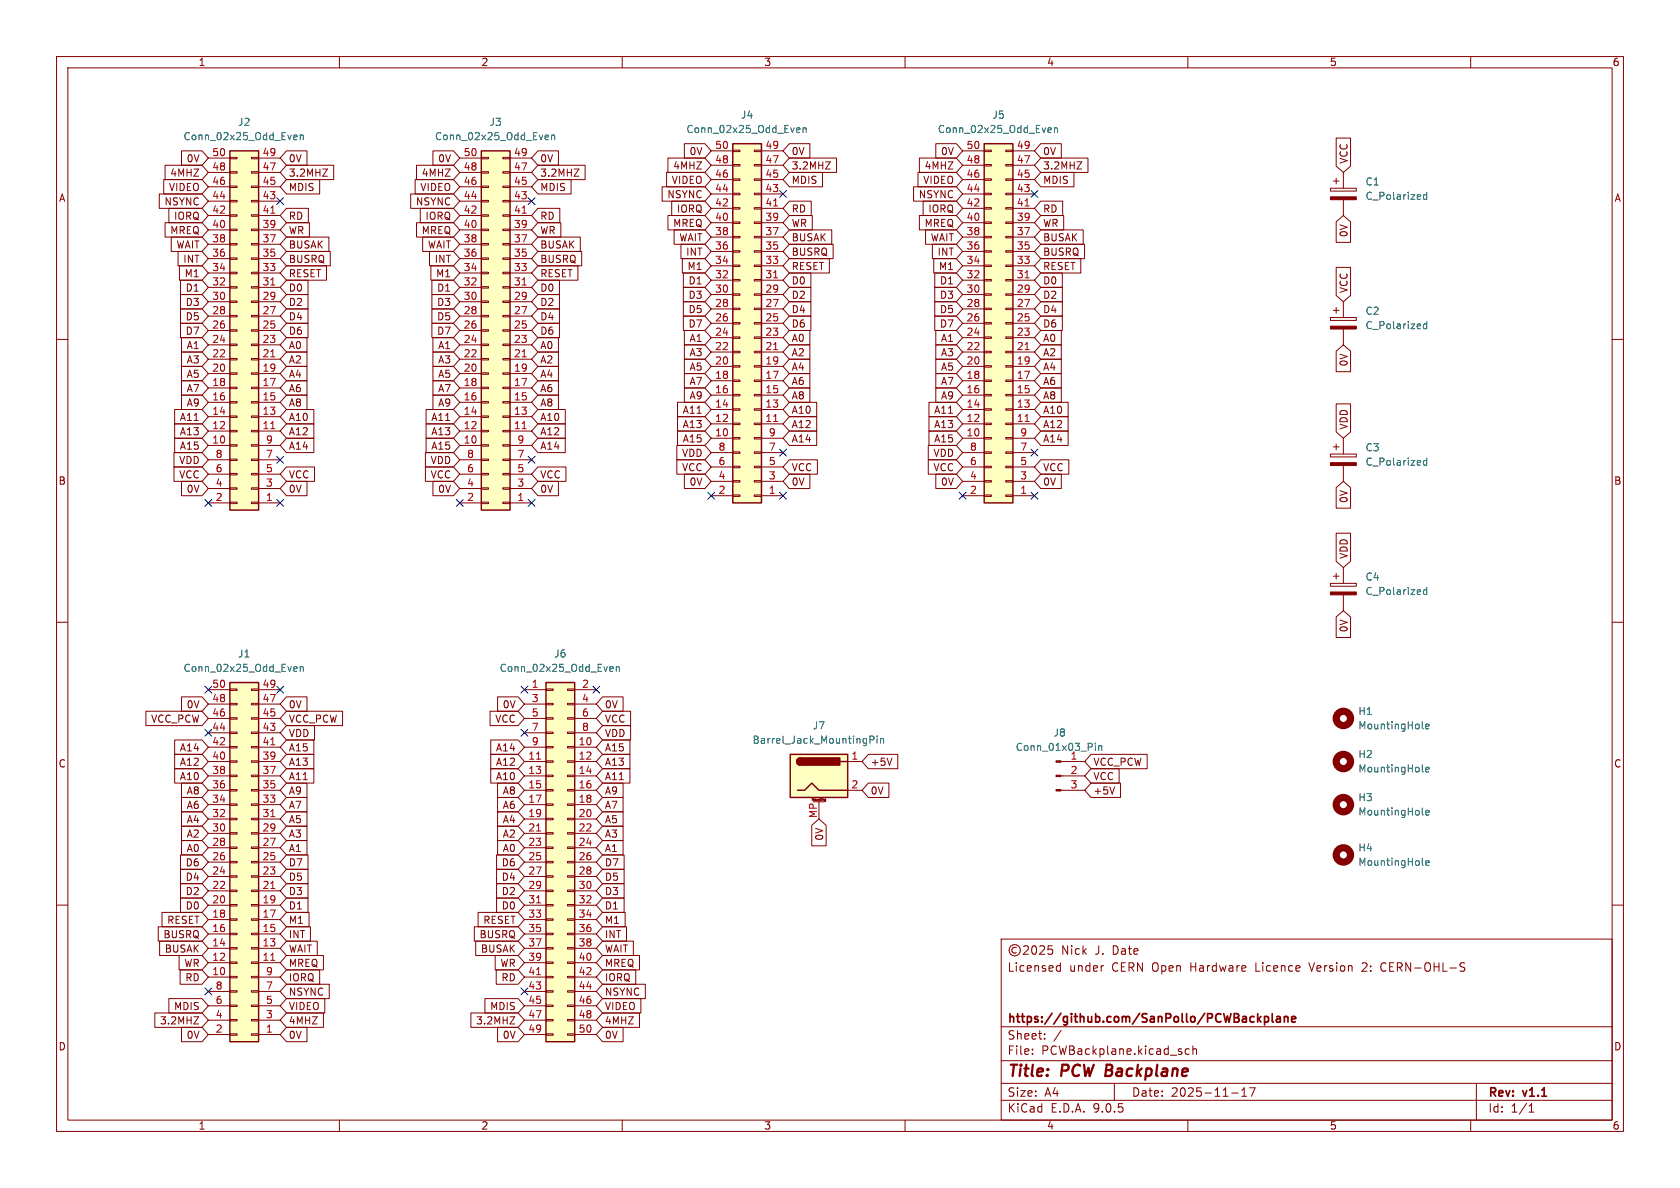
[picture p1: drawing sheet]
<svg xmlns="http://www.w3.org/2000/svg" width="297mm" height="210mm" viewBox="0 0 297 210" stroke-linecap="round" stroke-linejoin="round" font-family="sans-serif">
<defs><g id="words">
<g font-size="2.8" fill="#840000">
<text x="178" y="190.9">Title:</text>
<text x="187.7" y="190.9">PCW Backplane</text>
</g>
<g font-size="2.1" fill="#840000">
<text x="178" y="172">Licensed</text>
<text x="187.6" y="169">Nick</text>
<text x="189" y="172">under</text>
<text x="193.7" y="169">J.</text>
<text x="196.6" y="172">CERN Open</text>
<text x="196.8" y="169">Date</text>
<text x="210.7" y="172">Hardware</text>
<text x="222.4" y="172">Licence</text>
<text x="232.1" y="172">Version</text>
<text x="241.5" y="172">2:</text>
<text x="245" y="172">CERN-OHL-S</text>
<text x="178" y="184">Sheet:</text>
<text x="178" y="181.2">https://github.com/SanPollo/PCWBackplane</text>
<text x="178" y="186.7">File:</text>
<text x="184.1" y="186.7">PCWBackplane.kicad_sch</text>
<text x="178" y="196.9">KiCad</text>
<text x="178" y="194.1">Size:</text>
<text x="184.7" y="194.1">A4</text>
<text x="185.7" y="196.9">E.D.A.</text>
<text x="193.3" y="196.9">9.0.5</text>
<text x="200" y="194.1">Date:</text>
<text x="207" y="194.1">2025-11-17</text>
<text x="263" y="194.3">Rev:</text>
<text x="263" y="196.9">Id:</text>
<text x="267.1" y="196.9">1/1</text>
<text x="269.4" y="194.3">v1.1</text>
</g>
<g font-size="1.8" fill="#840000">
<text x="35" y="11.9">1</text>
<text x="85" y="11.9">2</text>
<text x="135" y="11.9">3</text>
<text x="185" y="11.9">4</text>
<text x="235" y="11.9">5</text>
<text x="285" y="11.9">6</text>
<text x="32.9" y="28.9">0V</text>
<text x="51" y="28.9">0V</text>
<text x="77.3" y="28.9">0V</text>
<text x="95.4" y="28.9">0V</text>
<text x="121.8" y="27.6">0V</text>
<text x="139.9" y="27.6">0V</text>
<text x="166.2" y="27.6">0V</text>
<text x="184.3" y="27.6">0V</text>
<text x="238.4" y="29.1" transform="rotate(-90 238.4 29.1)">VCC</text>
<text x="10.3" y="35.9">A</text>
<text x="29.8" y="34">VIDEO</text>
<text x="30" y="31.4">4MHZ</text>
<text x="51" y="34">MDIS</text>
<text x="51" y="31.4">3.2MHZ</text>
<text x="74.2" y="34">VIDEO</text>
<text x="74.4" y="31.4">4MHZ</text>
<text x="95.4" y="31.4">3.2MHZ</text>
<text x="95.4" y="34">MDIS</text>
<text x="117.9" y="35.2">NSYNC</text>
<text x="118.7" y="32.7">VIDEO</text>
<text x="118.9" y="30.2">4MHZ</text>
<text x="139.9" y="32.7">MDIS</text>
<text x="139.9" y="30.2">3.2MHZ</text>
<text x="162.3" y="35.2">NSYNC</text>
<text x="163.1" y="32.7">VIDEO</text>
<text x="163.3" y="30.2">4MHZ</text>
<text x="184.3" y="32.7">MDIS</text>
<text x="184.3" y="30.2">3.2MHZ</text>
<text x="285.3" y="35.9">A</text>
<text x="29" y="36.5">NSYNC</text>
<text x="30" y="41.6">MREQ</text>
<text x="30.7" y="39.1">IORQ</text>
<text x="51" y="41.6">WR</text>
<text x="51" y="39.1">RD</text>
<text x="73.4" y="36.5">NSYNC</text>
<text x="74.4" y="41.6">MREQ</text>
<text x="75.1" y="39.1">IORQ</text>
<text x="95.4" y="41.6">WR</text>
<text x="95.4" y="39.1">RD</text>
<text x="118.9" y="40.3">MREQ</text>
<text x="119.6" y="37.8">IORQ</text>
<text x="139.9" y="37.8">RD</text>
<text x="139.9" y="40.3">WR</text>
<text x="163.3" y="40.3">MREQ</text>
<text x="164" y="37.8">IORQ</text>
<text x="184.3" y="37.8">RD</text>
<text x="184.3" y="40.3">WR</text>
<text x="31.1" y="44.1">WAIT</text>
<text x="32.3" y="46.7">INT</text>
<text x="51" y="46.7">BUSRQ</text>
<text x="51" y="44.1">BUSAK</text>
<text x="75.5" y="44.1">WAIT</text>
<text x="76.7" y="46.7">INT</text>
<text x="95.4" y="44.1">BUSAK</text>
<text x="95.4" y="46.7">BUSRQ</text>
<text x="120" y="42.9">WAIT</text>
<text x="121.2" y="45.4">INT</text>
<text x="121.4" y="47.9">M1</text>
<text x="139.9" y="42.9">BUSAK</text>
<text x="139.9" y="47.9">RESET</text>
<text x="139.9" y="45.4">BUSRQ</text>
<text x="164.4" y="42.9">WAIT</text>
<text x="165.6" y="45.4">INT</text>
<text x="165.9" y="47.9">M1</text>
<text x="184.3" y="45.4">BUSRQ</text>
<text x="184.3" y="42.9">BUSAK</text>
<text x="184.3" y="47.9">RESET</text>
<text x="238.4" y="42" transform="rotate(-90 238.4 42)">0V</text>
<text x="32.5" y="49.2">M1</text>
<text x="32.7" y="51.8">D1</text>
<text x="51" y="49.2">RESET</text>
<text x="51" y="51.8">D0</text>
<text x="77" y="49.2">M1</text>
<text x="77.2" y="51.8">D1</text>
<text x="95.4" y="51.8">D0</text>
<text x="95.4" y="49.2">RESET</text>
<text x="121.6" y="53">D3</text>
<text x="121.6" y="50.5">D1</text>
<text x="139.9" y="50.5">D0</text>
<text x="139.9" y="53">D2</text>
<text x="166.1" y="50.5">D1</text>
<text x="166.1" y="53">D3</text>
<text x="184.3" y="50.5">D0</text>
<text x="184.3" y="53">D2</text>
<text x="238.4" y="51.9" transform="rotate(-90 238.4 51.9)">VCC</text>
<text x="32.7" y="59.4">D7</text>
<text x="32.7" y="56.8">D5</text>
<text x="32.7" y="54.3">D3</text>
<text x="51" y="59.4">D6</text>
<text x="51" y="54.3">D2</text>
<text x="51" y="56.8">D4</text>
<text x="77.2" y="54.3">D3</text>
<text x="77.2" y="56.8">D5</text>
<text x="77.2" y="59.4">D7</text>
<text x="95.4" y="59.4">D6</text>
<text x="95.4" y="54.3">D2</text>
<text x="95.4" y="56.8">D4</text>
<text x="121.6" y="55.6">D5</text>
<text x="121.6" y="58.1">D7</text>
<text x="139.9" y="55.6">D4</text>
<text x="139.9" y="58.1">D6</text>
<text x="166.1" y="55.6">D5</text>
<text x="166.1" y="58.1">D7</text>
<text x="184.3" y="58.1">D6</text>
<text x="184.3" y="55.6">D4</text>
<text x="32.9" y="61.9">A1</text>
<text x="32.9" y="64.5">A3</text>
<text x="51" y="61.9">A0</text>
<text x="51" y="64.5">A2</text>
<text x="77.3" y="61.9">A1</text>
<text x="77.3" y="64.5">A3</text>
<text x="95.4" y="64.5">A2</text>
<text x="95.4" y="61.9">A0</text>
<text x="121.8" y="65.7">A5</text>
<text x="121.8" y="63.2">A3</text>
<text x="121.8" y="60.6">A1</text>
<text x="139.9" y="60.6">A0</text>
<text x="139.9" y="65.7">A4</text>
<text x="139.9" y="63.2">A2</text>
<text x="166.2" y="60.6">A1</text>
<text x="166.2" y="65.7">A5</text>
<text x="166.2" y="63.2">A3</text>
<text x="184.3" y="60.6">A0</text>
<text x="184.3" y="65.7">A4</text>
<text x="184.3" y="63.2">A2</text>
<text x="238.4" y="64.9" transform="rotate(-90 238.4 64.9)">0V</text>
<text x="32.9" y="67">A5</text>
<text x="32.9" y="69.5">A7</text>
<text x="51" y="69.5">A6</text>
<text x="51" y="67">A4</text>
<text x="77.3" y="69.5">A7</text>
<text x="77.3" y="67">A5</text>
<text x="95.4" y="69.5">A6</text>
<text x="95.4" y="67">A4</text>
<text x="121.8" y="70.8">A9</text>
<text x="121.8" y="68.3">A7</text>
<text x="139.9" y="70.8">A8</text>
<text x="139.9" y="68.3">A6</text>
<text x="166.2" y="68.3">A7</text>
<text x="166.2" y="70.8">A9</text>
<text x="184.3" y="68.3">A6</text>
<text x="184.3" y="70.8">A8</text>
<text x="31.7" y="74.6">A11</text>
<text x="31.7" y="77.2">A13</text>
<text x="32.9" y="72.1">A9</text>
<text x="51" y="74.6">A10</text>
<text x="51" y="77.2">A12</text>
<text x="51" y="72.1">A8</text>
<text x="76.1" y="74.6">A11</text>
<text x="76.1" y="77.2">A13</text>
<text x="77.3" y="72.1">A9</text>
<text x="95.4" y="77.2">A12</text>
<text x="95.4" y="74.6">A10</text>
<text x="95.4" y="72.1">A8</text>
<text x="120.6" y="73.3">A11</text>
<text x="120.6" y="75.9">A13</text>
<text x="139.9" y="75.9">A12</text>
<text x="139.9" y="73.3">A10</text>
<text x="165" y="75.9">A13</text>
<text x="165" y="73.3">A11</text>
<text x="184.3" y="73.3">A10</text>
<text x="184.3" y="75.9">A12</text>
<text x="238.4" y="76" transform="rotate(-90 238.4 76)">VDD</text>
<text x="31.6" y="82.2">VDD</text>
<text x="31.7" y="79.7">A15</text>
<text x="51" y="79.7">A14</text>
<text x="76" y="82.2">VDD</text>
<text x="76.1" y="79.7">A15</text>
<text x="95.4" y="79.7">A14</text>
<text x="120.5" y="83.5">VCC</text>
<text x="120.5" y="81">VDD</text>
<text x="120.6" y="78.4">A15</text>
<text x="139.9" y="78.4">A14</text>
<text x="139.9" y="83.5">VCC</text>
<text x="164.9" y="81">VDD</text>
<text x="164.9" y="83.5">VCC</text>
<text x="165" y="78.4">A15</text>
<text x="184.3" y="83.5">VCC</text>
<text x="184.3" y="78.4">A14</text>
<text x="10.3" y="85.9">B</text>
<text x="31.6" y="84.8">VCC</text>
<text x="32.9" y="87.3">0V</text>
<text x="51" y="84.8">VCC</text>
<text x="51" y="87.3">0V</text>
<text x="76" y="84.8">VCC</text>
<text x="77.3" y="87.3">0V</text>
<text x="95.4" y="84.8">VCC</text>
<text x="95.4" y="87.3">0V</text>
<text x="121.8" y="86">0V</text>
<text x="139.9" y="86">0V</text>
<text x="166.2" y="86">0V</text>
<text x="184.3" y="86">0V</text>
<text x="238.4" y="89" transform="rotate(-90 238.4 89)">0V</text>
<text x="285.3" y="85.9">B</text>
<text x="238.4" y="98.9" transform="rotate(-90 238.4 98.9)">VDD</text>
<text x="238.4" y="111.9" transform="rotate(-90 238.4 111.9)">0V</text>
<text x="32.9" y="125.4">0V</text>
<text x="51" y="125.4">0V</text>
<text x="88.8" y="125.4">0V</text>
<text x="106.8" y="125.4">0V</text>
<text x="26.6" y="128">VCC_PCW</text>
<text x="51" y="128">VCC_PCW</text>
<text x="51" y="130.5">VDD</text>
<text x="87.4" y="128">VCC</text>
<text x="106.8" y="128">VCC</text>
<text x="106.8" y="130.5">VDD</text>
<text x="10.3" y="135.9">C</text>
<text x="31.7" y="133">A14</text>
<text x="31.7" y="135.6">A12</text>
<text x="51" y="133">A15</text>
<text x="51" y="135.6">A13</text>
<text x="87.6" y="135.6">A12</text>
<text x="87.6" y="133">A14</text>
<text x="106.8" y="133">A15</text>
<text x="106.8" y="135.6">A13</text>
<text x="153.8" y="135.6">+5V</text>
<text x="193.2" y="135.6">VCC_PCW</text>
<text x="285.3" y="135.9">C</text>
<text x="31.7" y="138.1">A10</text>
<text x="32.9" y="140.7">A8</text>
<text x="32.9" y="143.2">A6</text>
<text x="51" y="138.1">A11</text>
<text x="51" y="143.2">A7</text>
<text x="51" y="140.7">A9</text>
<text x="87.6" y="138.1">A10</text>
<text x="88.8" y="140.7">A8</text>
<text x="88.8" y="143.2">A6</text>
<text x="106.8" y="138.1">A11</text>
<text x="106.8" y="140.7">A9</text>
<text x="106.8" y="143.2">A7</text>
<text x="153.8" y="140.7">0V</text>
<text x="193.2" y="138.1">VCC</text>
<text x="193.2" y="140.7">+5V</text>
<text x="32.9" y="148.3">A2</text>
<text x="32.9" y="145.7">A4</text>
<text x="51" y="148.3">A3</text>
<text x="51" y="145.7">A5</text>
<text x="88.8" y="145.7">A4</text>
<text x="88.8" y="148.3">A2</text>
<text x="106.8" y="145.7">A5</text>
<text x="106.8" y="148.3">A3</text>
<text x="145.7" y="148.7" transform="rotate(-90 145.7 148.7)">0V</text>
<text x="32.7" y="155.9">D4</text>
<text x="32.7" y="153.4">D6</text>
<text x="32.9" y="150.8">A0</text>
<text x="51" y="150.8">A1</text>
<text x="51" y="155.9">D5</text>
<text x="51" y="153.4">D7</text>
<text x="88.6" y="153.4">D6</text>
<text x="88.6" y="155.9">D4</text>
<text x="88.8" y="150.8">A0</text>
<text x="106.8" y="153.4">D7</text>
<text x="106.8" y="150.8">A1</text>
<text x="106.8" y="155.9">D5</text>
<text x="32.7" y="158.4">D2</text>
<text x="32.7" y="161">D0</text>
<text x="51" y="161">D1</text>
<text x="51" y="158.4">D3</text>
<text x="88.6" y="158.4">D2</text>
<text x="88.6" y="161">D0</text>
<text x="106.8" y="161">D1</text>
<text x="106.8" y="158.4">D3</text>
<text x="28.8" y="166.1">BUSRQ</text>
<text x="29.5" y="163.5">RESET</text>
<text x="51" y="163.5">M1</text>
<text x="51" y="166.1">INT</text>
<text x="84.7" y="166.1">BUSRQ</text>
<text x="85.3" y="163.5">RESET</text>
<text x="106.8" y="163.5">M1</text>
<text x="106.8" y="166.1">INT</text>
<text x="29" y="168.6">BUSAK</text>
<text x="32.5" y="171.1">WR</text>
<text x="32.7" y="173.7">RD</text>
<text x="51" y="173.7">IORQ</text>
<text x="51" y="168.6">WAIT</text>
<text x="51" y="171.1">MREQ</text>
<text x="84.9" y="168.6">BUSAK</text>
<text x="88.4" y="171.1">WR</text>
<text x="88.5" y="173.7">RD</text>
<text x="106.8" y="168.6">WAIT</text>
<text x="106.8" y="171.1">MREQ</text>
<text x="106.8" y="173.7">IORQ</text>
<text x="30.7" y="178.8">MDIS</text>
<text x="51" y="178.8">VIDEO</text>
<text x="51" y="176.2">NSYNC</text>
<text x="86.5" y="178.8">MDIS</text>
<text x="106.8" y="176.2">NSYNC</text>
<text x="106.8" y="178.8">VIDEO</text>
<text x="10.3" y="185.9">D</text>
<text x="28.2" y="181.3">3.2MHZ</text>
<text x="32.9" y="183.8">0V</text>
<text x="51" y="183.8">0V</text>
<text x="51" y="181.3">4MHZ</text>
<text x="84.1" y="181.3">3.2MHZ</text>
<text x="88.8" y="183.8">0V</text>
<text x="106.8" y="181.3">4MHZ</text>
<text x="106.8" y="183.8">0V</text>
<text x="285.3" y="185.9">D</text>
<text x="35" y="199.9">1</text>
<text x="85" y="199.9">2</text>
<text x="135" y="199.9">3</text>
<text x="185" y="199.9">4</text>
<text x="235" y="199.9">5</text>
<text x="285" y="199.9">6</text>
</g>
<g font-size="1.8" fill="#006464">
<text x="42" y="22.5">J2</text>
<text x="86.4" y="22.5">J3</text>
<text x="121.2" y="23.7">Conn_02x25_Odd_Even</text>
<text x="130.9" y="21.2">J4</text>
<text x="165.7" y="23.7">Conn_02x25_Odd_Even</text>
<text x="175.3" y="21.2">J5</text>
<text x="32.3" y="25">Conn_02x25_Odd_Even</text>
<text x="76.8" y="25">Conn_02x25_Odd_Even</text>
<text x="241.3" y="33">C1</text>
<text x="241.3" y="35.5">C_Polarized</text>
<text x="241.3" y="55.9">C2</text>
<text x="241.3" y="58.4">C_Polarized</text>
<text x="241.3" y="80">C3</text>
<text x="241.3" y="82.5">C_Polarized</text>
<text x="241.3" y="102.8">C4</text>
<text x="241.3" y="105.4">C_Polarized</text>
<text x="32.3" y="119">Conn_02x25_Odd_Even</text>
<text x="42" y="116.4">J1</text>
<text x="88.2" y="119">Conn_02x25_Odd_Even</text>
<text x="97.9" y="116.4">J6</text>
<text x="132.9" y="131.7">Barrel_Jack_MountingPin</text>
<text x="143.6" y="129.1">J7</text>
<text x="186.1" y="130.4">J8</text>
<text x="240" y="126.6">H1</text>
<text x="240" y="129.1">MountingHole</text>
<text x="179.5" y="132.9">Conn_01x03_Pin</text>
<text x="189.2" y="134.4">1</text>
<text x="240" y="134.2">H2</text>
<text x="240" y="136.8">MountingHole</text>
<text x="240" y="141.8">H3</text>
<text x="240" y="144.4">MountingHole</text>
<text x="240" y="150.7">H4</text>
<text x="240" y="153.3">MountingHole</text>
</g>
<g font-size="1.8" fill="#a90000">
<text x="37.4" y="27.7">50</text>
<text x="46.3" y="27.7">49</text>
<text x="81.9" y="27.7">50</text>
<text x="90.8" y="27.7">49</text>
<text x="126.3" y="29">48</text>
<text x="126.3" y="26.4">50</text>
<text x="135.2" y="29">47</text>
<text x="135.2" y="26.4">49</text>
<text x="170.8" y="29">48</text>
<text x="170.8" y="26.4">50</text>
<text x="179.7" y="29">47</text>
<text x="179.7" y="26.4">49</text>
<text x="37.4" y="35.3">44</text>
<text x="37.4" y="32.8">46</text>
<text x="37.4" y="30.2">48</text>
<text x="46.3" y="35.3">43</text>
<text x="46.3" y="32.8">45</text>
<text x="46.3" y="30.2">47</text>
<text x="81.9" y="35.3">44</text>
<text x="81.9" y="32.8">46</text>
<text x="81.9" y="30.2">48</text>
<text x="90.8" y="35.3">43</text>
<text x="90.8" y="32.8">45</text>
<text x="90.8" y="30.2">47</text>
<text x="126.3" y="34">44</text>
<text x="126.3" y="31.5">46</text>
<text x="135.2" y="34">43</text>
<text x="135.2" y="31.5">45</text>
<text x="170.8" y="34">44</text>
<text x="170.8" y="31.5">46</text>
<text x="179.7" y="34">43</text>
<text x="179.7" y="31.5">45</text>
<text x="37.4" y="40.4">40</text>
<text x="37.4" y="37.8">42</text>
<text x="46.3" y="40.4">39</text>
<text x="46.3" y="37.8">41</text>
<text x="81.9" y="40.4">40</text>
<text x="81.9" y="37.8">42</text>
<text x="90.8" y="40.4">39</text>
<text x="90.8" y="37.8">41</text>
<text x="126.3" y="41.7">38</text>
<text x="126.3" y="39.1">40</text>
<text x="126.3" y="36.6">42</text>
<text x="135.2" y="41.7">37</text>
<text x="135.2" y="39.1">39</text>
<text x="135.2" y="36.6">41</text>
<text x="170.8" y="41.7">38</text>
<text x="170.8" y="39.1">40</text>
<text x="170.8" y="36.6">42</text>
<text x="179.7" y="41.7">37</text>
<text x="179.7" y="39.1">39</text>
<text x="179.7" y="36.6">41</text>
<text x="37.4" y="45.5">36</text>
<text x="37.4" y="42.9">38</text>
<text x="46.3" y="45.5">35</text>
<text x="46.3" y="42.9">37</text>
<text x="81.9" y="45.5">36</text>
<text x="81.9" y="42.9">38</text>
<text x="90.8" y="45.5">35</text>
<text x="90.8" y="42.9">37</text>
<text x="126.3" y="46.7">34</text>
<text x="126.3" y="44.2">36</text>
<text x="135.2" y="46.7">33</text>
<text x="135.2" y="44.2">35</text>
<text x="170.8" y="46.7">34</text>
<text x="170.8" y="44.2">36</text>
<text x="179.7" y="46.7">33</text>
<text x="179.7" y="44.2">35</text>
<text x="37.4" y="53.1">30</text>
<text x="37.4" y="50.5">32</text>
<text x="37.4" y="48">34</text>
<text x="46.3" y="53.1">29</text>
<text x="46.3" y="50.5">31</text>
<text x="46.3" y="48">33</text>
<text x="81.9" y="53.1">30</text>
<text x="81.9" y="50.5">32</text>
<text x="81.9" y="48">34</text>
<text x="90.8" y="53.1">29</text>
<text x="90.8" y="50.5">31</text>
<text x="90.8" y="48">33</text>
<text x="126.3" y="51.8">30</text>
<text x="126.3" y="49.3">32</text>
<text x="135.2" y="51.8">29</text>
<text x="135.2" y="49.3">31</text>
<text x="170.8" y="51.8">30</text>
<text x="170.8" y="49.3">32</text>
<text x="179.7" y="51.8">29</text>
<text x="179.7" y="49.3">31</text>
<text x="37.4" y="58.2">26</text>
<text x="37.4" y="55.6">28</text>
<text x="46.3" y="58.2">25</text>
<text x="46.3" y="55.6">27</text>
<text x="81.9" y="58.2">26</text>
<text x="81.9" y="55.6">28</text>
<text x="90.8" y="58.2">25</text>
<text x="90.8" y="55.6">27</text>
<text x="126.3" y="59.4">24</text>
<text x="126.3" y="56.9">26</text>
<text x="126.3" y="54.4">28</text>
<text x="135.2" y="59.4">23</text>
<text x="135.2" y="56.9">25</text>
<text x="135.2" y="54.4">27</text>
<text x="170.8" y="59.4">24</text>
<text x="170.8" y="56.9">26</text>
<text x="170.8" y="54.4">28</text>
<text x="179.7" y="59.4">23</text>
<text x="179.7" y="56.9">25</text>
<text x="179.7" y="54.4">27</text>
<text x="37.4" y="65.8">20</text>
<text x="37.4" y="63.2">22</text>
<text x="37.4" y="60.7">24</text>
<text x="46.3" y="65.8">19</text>
<text x="46.3" y="63.2">21</text>
<text x="46.3" y="60.7">23</text>
<text x="81.9" y="65.8">20</text>
<text x="81.9" y="63.2">22</text>
<text x="81.9" y="60.7">24</text>
<text x="90.8" y="65.8">19</text>
<text x="90.8" y="63.2">21</text>
<text x="90.8" y="60.7">23</text>
<text x="126.3" y="64.5">20</text>
<text x="126.3" y="62">22</text>
<text x="135.2" y="64.5">19</text>
<text x="135.2" y="62">21</text>
<text x="170.8" y="64.5">20</text>
<text x="170.8" y="62">22</text>
<text x="179.7" y="64.5">19</text>
<text x="179.7" y="62">21</text>
<text x="37.4" y="70.9">16</text>
<text x="37.4" y="68.3">18</text>
<text x="46.3" y="70.9">15</text>
<text x="46.3" y="68.3">17</text>
<text x="81.9" y="70.9">16</text>
<text x="81.9" y="68.3">18</text>
<text x="90.8" y="70.9">15</text>
<text x="90.8" y="68.3">17</text>
<text x="126.3" y="69.6">16</text>
<text x="126.3" y="67.1">18</text>
<text x="135.2" y="69.6">15</text>
<text x="135.2" y="67.1">17</text>
<text x="170.8" y="69.6">16</text>
<text x="170.8" y="67.1">18</text>
<text x="179.7" y="69.6">15</text>
<text x="179.7" y="67.1">17</text>
<text x="37.4" y="75.9">12</text>
<text x="37.4" y="73.4">14</text>
<text x="46.3" y="75.9">11</text>
<text x="46.3" y="73.4">13</text>
<text x="81.9" y="75.9">12</text>
<text x="81.9" y="73.4">14</text>
<text x="90.8" y="75.9">11</text>
<text x="90.8" y="73.4">13</text>
<text x="126.3" y="77.2">10</text>
<text x="126.3" y="74.7">12</text>
<text x="126.3" y="72.1">14</text>
<text x="135.2" y="74.7">11</text>
<text x="135.2" y="72.1">13</text>
<text x="135.8" y="77.2">9</text>
<text x="170.8" y="77.2">10</text>
<text x="170.8" y="74.7">12</text>
<text x="170.8" y="72.1">14</text>
<text x="179.7" y="74.7">11</text>
<text x="179.7" y="72.1">13</text>
<text x="180.3" y="77.2">9</text>
<text x="37.4" y="78.5">10</text>
<text x="38" y="83.6">6</text>
<text x="38" y="81">8</text>
<text x="46.9" y="83.6">5</text>
<text x="46.9" y="81">7</text>
<text x="46.9" y="78.5">9</text>
<text x="81.9" y="78.5">10</text>
<text x="82.5" y="83.6">6</text>
<text x="82.5" y="81">8</text>
<text x="91.4" y="83.6">5</text>
<text x="91.4" y="81">7</text>
<text x="91.4" y="78.5">9</text>
<text x="126.9" y="82.3">6</text>
<text x="126.9" y="79.8">8</text>
<text x="135.8" y="82.3">5</text>
<text x="135.8" y="79.8">7</text>
<text x="171.4" y="82.3">6</text>
<text x="171.4" y="79.8">8</text>
<text x="180.3" y="82.3">5</text>
<text x="180.3" y="79.8">7</text>
<text x="38" y="88.6">2</text>
<text x="38" y="86.1">4</text>
<text x="46.9" y="88.6">1</text>
<text x="46.9" y="86.1">3</text>
<text x="82.5" y="88.6">2</text>
<text x="82.5" y="86.1">4</text>
<text x="91.4" y="88.6">1</text>
<text x="91.4" y="86.1">3</text>
<text x="126.9" y="87.4">2</text>
<text x="126.9" y="84.8">4</text>
<text x="135.8" y="87.4">1</text>
<text x="135.8" y="84.8">3</text>
<text x="171.4" y="87.4">2</text>
<text x="171.4" y="84.8">4</text>
<text x="180.3" y="87.4">1</text>
<text x="180.3" y="84.8">3</text>
<text x="37.4" y="124.2">48</text>
<text x="37.4" y="121.7">50</text>
<text x="46.3" y="124.2">47</text>
<text x="46.3" y="121.7">49</text>
<text x="93.9" y="121.7">1</text>
<text x="93.9" y="124.2">3</text>
<text x="102.8" y="121.7">2</text>
<text x="102.8" y="124.2">4</text>
<text x="37.4" y="131.8">42</text>
<text x="37.4" y="129.3">44</text>
<text x="37.4" y="126.7">46</text>
<text x="46.3" y="131.8">41</text>
<text x="46.3" y="129.3">43</text>
<text x="46.3" y="126.7">45</text>
<text x="93.9" y="126.7">5</text>
<text x="93.9" y="129.3">7</text>
<text x="93.9" y="131.8">9</text>
<text x="102.2" y="131.8">10</text>
<text x="102.8" y="126.7">6</text>
<text x="102.8" y="129.3">8</text>
<text x="37.4" y="136.9">38</text>
<text x="37.4" y="134.4">40</text>
<text x="46.3" y="136.9">37</text>
<text x="46.3" y="134.4">39</text>
<text x="93.3" y="134.4">11</text>
<text x="93.3" y="136.9">13</text>
<text x="102.2" y="134.4">12</text>
<text x="102.2" y="136.9">14</text>
<text x="150.4" y="134.4">1</text>
<text x="189.2" y="136.9">2</text>
<text x="37.4" y="142">34</text>
<text x="37.4" y="139.4">36</text>
<text x="46.3" y="142">33</text>
<text x="46.3" y="139.4">35</text>
<text x="93.3" y="139.4">15</text>
<text x="93.3" y="142">17</text>
<text x="102.2" y="139.4">16</text>
<text x="102.2" y="142">18</text>
<text x="150.4" y="139.4">2</text>
<text x="189.2" y="139.4">3</text>
<text x="37.4" y="149.6">28</text>
<text x="37.4" y="147.1">30</text>
<text x="37.4" y="144.5">32</text>
<text x="46.3" y="149.6">27</text>
<text x="46.3" y="147.1">29</text>
<text x="46.3" y="144.5">31</text>
<text x="93.3" y="144.5">19</text>
<text x="93.3" y="147.1">21</text>
<text x="93.3" y="149.6">23</text>
<text x="102.2" y="144.5">20</text>
<text x="102.2" y="147.1">22</text>
<text x="102.2" y="149.6">24</text>
<text x="144.5" y="144.7" transform="rotate(-90 144.5 144.7)">MP</text>
<text x="37.4" y="154.7">24</text>
<text x="37.4" y="152.1">26</text>
<text x="46.3" y="154.7">23</text>
<text x="46.3" y="152.1">25</text>
<text x="93.3" y="152.1">25</text>
<text x="93.3" y="154.7">27</text>
<text x="102.2" y="152.1">26</text>
<text x="102.2" y="154.7">28</text>
<text x="37.4" y="159.8">20</text>
<text x="37.4" y="157.2">22</text>
<text x="46.3" y="159.8">19</text>
<text x="46.3" y="157.2">21</text>
<text x="93.3" y="157.2">29</text>
<text x="93.3" y="159.8">31</text>
<text x="102.2" y="157.2">30</text>
<text x="102.2" y="159.8">32</text>
<text x="37.4" y="167.4">14</text>
<text x="37.4" y="164.8">16</text>
<text x="37.4" y="162.3">18</text>
<text x="46.3" y="167.4">13</text>
<text x="46.3" y="164.8">15</text>
<text x="46.3" y="162.3">17</text>
<text x="93.3" y="162.3">33</text>
<text x="93.3" y="164.8">35</text>
<text x="93.3" y="167.4">37</text>
<text x="102.2" y="162.3">34</text>
<text x="102.2" y="164.8">36</text>
<text x="102.2" y="167.4">38</text>
<text x="37.4" y="172.5">10</text>
<text x="37.4" y="169.9">12</text>
<text x="46.3" y="169.9">11</text>
<text x="46.9" y="172.5">9</text>
<text x="93.3" y="169.9">39</text>
<text x="93.3" y="172.5">41</text>
<text x="102.2" y="169.9">40</text>
<text x="102.2" y="172.5">42</text>
<text x="38" y="177.5">6</text>
<text x="38" y="175">8</text>
<text x="46.9" y="177.5">5</text>
<text x="46.9" y="175">7</text>
<text x="93.3" y="175">43</text>
<text x="93.3" y="177.5">45</text>
<text x="102.2" y="175">44</text>
<text x="102.2" y="177.5">46</text>
<text x="38" y="182.6">2</text>
<text x="38" y="180.1">4</text>
<text x="46.9" y="182.6">1</text>
<text x="46.9" y="180.1">3</text>
<text x="93.3" y="180.1">47</text>
<text x="93.3" y="182.6">49</text>
<text x="102.2" y="180.1">48</text>
<text x="102.2" y="182.6">50</text>
</g>
<text font-size=".5" fill="#840000" x="143.3" y="141.8">Mounting</text>
</g></defs>
<g fill="none" stroke="#840000" stroke-width=".18">
<path d="M10 10h277v190h-277zM12 12h273v186h-273zM60 10v2M110 10v2M160 10v2M210 10v2M260 10v2M10 60h2M285 60h2M10 110h2M285 110h2M10 160h2"/>
<path d="M177 166h108v32h-108zM179.7 167.6a.52 .52 0 0 0-.8 .4 .52 .52 0 0 0 .8 .4M181 167.3l.5-.1 .2 .1 .1 .3-.9 1.1h.9M182.5 167.3l.2-.1a.81 .81 0 0 1 .6 .6 .81 .81 0 0 1-.3 .8l-.1 .1a.81 .81 0 0 1-.4-1.4zM183.8 167.3l.6-.1 .2 .1 .1 .3-1 1.1h1M186 167.2h-.7l-.1 .7 .3-.1h.5l.1 .3-.1 .5-.2 .1-.6-.1M186.9 171.6h.6M186.9 170.8h.6M187.5 170.2v1.5M195 170.7h.1M231.4 170.2l.5 1.5M240.9 170.3h-.1"/>
<path d="M241.6 170.8l-.9 .9h1M244.4 170.3l-.3 .5 .1 .5 .2 .3M258.4 170.9l.4 .2 .2 .3-.3 .3h-.4M258.4 170.2l.6 .1M285 160h2M60 198v2M110 198v2M160 198v2M177 194.5h108M177 191.5h108M177 187.5h108M177 181.5h108"/>
<path d="M182.5 186.3v.1M182.5 185.5v.1M184.7 183.6v.1M184.7 182.8v.1M187.6 182.1l-1.3 2M197 191.5v3M210 198v2M210.2 185.5l-.4-.1-.3 .3v.4l.2 .2h.5M210.9 185.5l.2-.1 .4 .1v.9M210.9 184.9v1.5M217.7 193.2h1.2M219.5 193.8h.9"/>
<path d="M219.5 192.7l.5-.4v1.5M220.9 192.3h1l-.7 1.5M260 198v2M261 191.5v6.5M270.3 196.6h.9M270.3 195.5l.4-.4v1.5"/>
<circle cx="179.4" cy="168" r="1"/>
</g>
<path d="M222.3 179.2v1.5M222.9 179.7l-.6 .6M223.6 179.7v1.5M223.6 179.8l.4-.1 .3 .3v.4l-.2 .2h-.5M224.9 179.2v1.3l.2 .2M225.7 179.8h.6v.9M227.1 179.8l.2-.1 .3 .1 .1 .9M227.1 179.7v1M222.5 180.1l.4 .6M226.3 180l-.5 .1a.29 .29 0 0 0-.2 .3 .29 .29 0 0 0 .2 .3l.5-.1M228.3 180.2l.8-.2-.1-.2-.4-.1-.3 .2 .1 .7h.6" fill="none" stroke="#840000" stroke-width=".3"/>
<path d="M174 25.4h5.1v63.5h-5.1z" fill="#ffffc2"/>
<path d="M174 25.4h5.1v63.5h-5.1z" fill="none" stroke="#840000" stroke-width=".25"/>
<g fill="none" stroke="#840000" stroke-width=".18">
<path d="M170.2 39.4h3.8M170.2 36.8h3.8M170.2 34.3h3.8M170.2 31.8h3.8M170.2 29.2h3.8M170.2 26.7h3.8M174 39.2h1.3v.3h-1.3zM174 36.7h1.3v.3h-1.3zM174 34.2h1.3v.2h-1.3zM174 31.6h1.3v.3h-1.3zM174 29.1h1.3v.2h-1.3zM174 26.5h1.3v.3h-1.3z"/>
<path d="M177.8 39.2h1.3v.3h-1.3zM177.8 36.7h1.3v.3h-1.3zM177.8 34.2h1.3v.2h-1.3zM177.8 31.6h1.3v.3h-1.3zM177.8 29.1h1.3v.2h-1.3zM177.8 26.5h1.3v.3h-1.3zM179.1 39.4h3.8M179.1 36.8h3.8M179.1 34.3h3.8M179.1 31.8h3.8M179.1 29.2h3.8M179.1 26.7h3.8"/>
<path d="M170.2 59.7h3.8M170.2 57.2h3.8M170.2 54.6h3.8M170.2 52.1h3.8M170.2 49.5h3.8M170.2 47h3.8M170.2 44.5h3.8M170.2 41.9h3.8M174 59.6h1.3v.2h-1.3zM174 57h1.3v.3h-1.3zM174 54.5h1.3v.2h-1.3zM174 51.9h1.3v.3h-1.3z"/>
<path d="M174 49.4h1.3v.3h-1.3zM174 46.9h1.3v.2h-1.3zM174 44.3h1.3v.3h-1.3zM174 41.8h1.3v.2h-1.3zM177.8 59.6h1.3v.2h-1.3zM177.8 57h1.3v.3h-1.3zM177.8 54.5h1.3v.2h-1.3zM177.8 51.9h1.3v.3h-1.3zM177.8 49.4h1.3v.3h-1.3zM177.8 46.9h1.3v.2h-1.3zM177.8 44.3h1.3v.3h-1.3zM177.8 41.8h1.3v.2h-1.3z"/>
<path d="M179.1 59.7h3.8M179.1 57.2h3.8M179.1 54.6h3.8M179.1 52.1h3.8M179.1 49.5h3.8M179.1 47h3.8M179.1 44.5h3.8M179.1 41.9h3.8M170.2 77.5h3.8M170.2 74.9h3.8M170.2 72.4h3.8M170.2 69.9h3.8"/>
<path d="M170.2 67.3h3.8M170.2 64.8h3.8M170.2 62.2h3.8M174 79.9h1.3v.2h-1.3zM174 77.3h1.3v.3h-1.3zM174 74.8h1.3v.3h-1.3zM174 72.3h1.3v.2h-1.3zM174 69.7h1.3v.3h-1.3zM174 67.2h1.3v.2h-1.3zM174 64.6h1.3v.3h-1.3zM174 62.1h1.3v.3h-1.3zM177.8 79.9h1.3v.2h-1.3z"/>
<path d="M177.8 77.3h1.3v.3h-1.3zM177.8 74.8h1.3v.3h-1.3zM177.8 72.3h1.3v.2h-1.3zM177.8 69.7h1.3v.3h-1.3zM177.8 67.2h1.3v.2h-1.3zM177.8 64.6h1.3v.3h-1.3zM177.8 62.1h1.3v.3h-1.3zM179.1 77.5h3.8M179.1 74.9h3.8M179.1 72.4h3.8M179.1 69.9h3.8M179.1 67.3h3.8"/>
<path d="M179.1 64.8h3.8M179.1 62.2h3.8M170.2 87.6h3.8M170.2 85.1h3.8M170.2 82.6h3.8M170.2 80h3.8M174 87.5h1.3v.3h-1.3zM174 85h1.3v.2h-1.3zM174 82.4h1.3v.3h-1.3zM177.8 87.5h1.3v.3h-1.3zM177.8 85h1.3v.2h-1.3zM177.8 82.4h1.3v.3h-1.3z"/>
<path d="M179.1 87.6h3.8M179.1 85.1h3.8M179.1 82.6h3.8M179.1 80h3.8"/>
</g>
<path d="M181.2 36.4h.7M181.2 49.1h.7M181.2 74.5h.7M181.2 61.8h.7" fill="none" stroke="#a90000" stroke-width=".18"/>
<path d="M185.5 22.6l.3 .1 .1 .2-.6 .1M185.8 23.4h-.3M186.4 22.7l.2-.1 .3 .1 .1 .7M186.4 22.6v.8M251.4 152.8l.2 .2M251.4 143.9l.2 .2M252.1 152.6l.6-.2-.1-.2-.4-.1-.1 .2v.6h.5M252.1 143.7l.6-.2-.1-.2-.4-.1-.1 .2v.6h.5" fill="none" stroke="#006464" stroke-width=".18"/>
<g fill="none" stroke="#840000" stroke-width="1.3">
<circle cx="237.5" cy="142.2" r="1.27"/>
<circle cx="237.5" cy="151.1" r="1.27"/>
</g>
<path d="M129.5 25.4h5.1v63.5h-5.1z" fill="#ffffc2"/>
<path d="M129.5 25.4h5.1v63.5h-5.1z" fill="none" stroke="#840000" stroke-width=".25"/>
<g fill="none" stroke="#840000" stroke-width=".18">
<path d="M125.7 39.4h3.8M125.7 36.8h3.8M125.7 34.3h3.8M125.7 31.8h3.8M125.7 29.2h3.8M125.7 26.7h3.8M129.5 39.2h1.3v.3h-1.3zM129.5 36.7h1.3v.3h-1.3zM129.5 34.2h1.3v.2h-1.3zM129.5 31.6h1.3v.3h-1.3zM129.5 29.1h1.3v.2h-1.3zM129.5 26.5h1.3v.3h-1.3z"/>
<path d="M133.3 39.2h1.3v.3h-1.3zM133.3 36.7h1.3v.3h-1.3zM133.3 34.2h1.3v.2h-1.3zM133.3 31.6h1.3v.3h-1.3zM133.3 29.1h1.3v.2h-1.3zM133.3 26.5h1.3v.3h-1.3zM134.6 39.4h3.8M134.6 36.8h3.8M134.6 34.3h3.8M134.6 31.8h3.8M134.6 29.2h3.8M134.6 26.7h3.8"/>
<path d="M125.7 59.7h3.8M125.7 57.2h3.8M125.7 54.6h3.8M125.7 52.1h3.8M125.7 49.5h3.8M125.7 47h3.8M125.7 44.5h3.8M125.7 41.9h3.8M129.5 59.6h1.3v.2h-1.3zM129.5 57h1.3v.3h-1.3zM129.5 54.5h1.3v.2h-1.3zM129.5 51.9h1.3v.3h-1.3z"/>
<path d="M129.5 49.4h1.3v.3h-1.3zM129.5 46.9h1.3v.2h-1.3zM129.5 44.3h1.3v.3h-1.3zM129.5 41.8h1.3v.2h-1.3zM133.3 59.6h1.3v.2h-1.3zM133.3 57h1.3v.3h-1.3zM133.3 54.5h1.3v.2h-1.3zM133.3 51.9h1.3v.3h-1.3zM133.3 49.4h1.3v.3h-1.3zM133.3 46.9h1.3v.2h-1.3zM133.3 44.3h1.3v.3h-1.3zM133.3 41.8h1.3v.2h-1.3z"/>
<path d="M134.6 59.7h3.8M134.6 57.2h3.8M134.6 54.6h3.8M134.6 52.1h3.8M134.6 49.5h3.8M134.6 47h3.8M134.6 44.5h3.8M134.6 41.9h3.8M125.7 77.5h3.8M125.7 74.9h3.8M125.7 72.4h3.8M125.7 69.9h3.8"/>
<path d="M125.7 67.3h3.8M125.7 64.8h3.8M125.7 62.2h3.8M129.5 79.9h1.3v.2h-1.3zM129.5 77.3h1.3v.3h-1.3zM129.5 74.8h1.3v.3h-1.3zM129.5 72.3h1.3v.2h-1.3zM129.5 69.7h1.3v.3h-1.3zM129.5 67.2h1.3v.2h-1.3zM129.5 64.6h1.3v.3h-1.3zM129.5 62.1h1.3v.3h-1.3zM133.3 79.9h1.3v.2h-1.3z"/>
<path d="M133.3 77.3h1.3v.3h-1.3zM133.3 74.8h1.3v.3h-1.3zM133.3 72.3h1.3v.2h-1.3zM133.3 69.7h1.3v.3h-1.3zM133.3 67.2h1.3v.2h-1.3zM133.3 64.6h1.3v.3h-1.3zM133.3 62.1h1.3v.3h-1.3zM134.6 77.5h3.8M134.6 74.9h3.8M134.6 72.4h3.8M134.6 69.9h3.8M134.6 67.3h3.8"/>
<path d="M134.6 64.8h3.8M134.6 62.2h3.8M125.7 87.6h3.8M125.7 85.1h3.8M125.7 82.6h3.8M125.7 80h3.8M129.5 87.5h1.3v.3h-1.3zM129.5 85h1.3v.2h-1.3zM129.5 82.4h1.3v.3h-1.3zM133.3 87.5h1.3v.3h-1.3zM133.3 85h1.3v.2h-1.3zM133.3 82.4h1.3v.3h-1.3z"/>
<path d="M134.6 87.6h3.8M134.6 85.1h3.8M134.6 82.6h3.8M134.6 80h3.8M187.6 134.6h4.2M187.6 137.2h4.2M187.6 139.7h4.2"/>
</g>
<path d="M136.8 36.4h.7M136.8 49.1h.7M136.8 74.5h.7M136.8 61.8h.7" fill="none" stroke="#a90000" stroke-width=".18"/>
<path d="M141 22.6l.4 .1v.2l-.6 .1M141.4 23.4h-.4M142 22.7l.1-.1 .4 .1v.7M142 22.6v.8M193.6 131.4v.1M193.6 131.8v.9M194.2 131.8v.9M194.2 131.9l.2-.1 .3 .1 .1 .8" fill="none" stroke="#006464" stroke-width=".18"/>
<g fill="#840000" stroke="#840000" stroke-width=".18">
<path d="M186.7 134.5h.9v.2h-.9z"/>
<path d="M186.7 137h.9v.3h-.9z"/>
<path d="M186.7 139.6h.9v.2h-.9z"/>
</g>
<path d="M40.6 120.7h5.1v63.5h-5.1z" fill="#ffffc2"/>
<path d="M40.6 120.7h5.1v63.5h-5.1z" fill="none" stroke="#840000" stroke-width=".25"/>
<g fill="none" stroke="#840000" stroke-width=".18">
<path d="M36.8 139.7h3.8M36.8 137.2h3.8M36.8 134.6h3.8M36.8 132.1h3.8M36.8 129.5h3.8M36.8 127h3.8M36.8 124.5h3.8M36.8 121.9h3.8M40.6 139.6h1.3v.2h-1.3zM40.6 137h1.3v.3h-1.3zM40.6 134.5h1.3v.2h-1.3zM40.6 132h1.3v.2h-1.3z"/>
<path d="M40.6 129.4h1.3v.3h-1.3zM40.6 126.9h1.3v.2h-1.3zM40.6 124.3h1.3v.3h-1.3zM40.6 121.8h1.3v.2h-1.3zM44.4 139.6h1.3v.2h-1.3zM44.4 137h1.3v.3h-1.3zM44.4 134.5h1.3v.2h-1.3zM44.4 132h1.3v.2h-1.3zM44.4 129.4h1.3v.3h-1.3zM44.4 126.9h1.3v.2h-1.3zM44.4 124.3h1.3v.3h-1.3zM44.4 121.8h1.3v.2h-1.3z"/>
<path d="M45.7 139.7h3.8M45.7 137.2h3.8M45.7 134.6h3.8M45.7 132.1h3.8M45.7 129.5h3.8M45.7 127h3.8M45.7 124.5h3.8M45.7 121.9h3.8M36.8 157.5h3.8M36.8 154.9h3.8M36.8 152.4h3.8M36.8 149.9h3.8"/>
<path d="M36.8 147.3h3.8M36.8 144.8h3.8M36.8 142.2h3.8M40.6 159.9h1.3v.2h-1.3zM40.6 157.4h1.3v.2h-1.3zM40.6 154.8h1.3v.3h-1.3zM40.6 152.3h1.3v.2h-1.3zM40.6 149.7h1.3v.3h-1.3zM40.6 147.2h1.3v.2h-1.3zM40.6 144.7h1.3v.2h-1.3zM40.6 142.1h1.3v.3h-1.3zM44.4 159.9h1.3v.2h-1.3z"/>
<path d="M44.4 157.4h1.3v.2h-1.3zM44.4 154.8h1.3v.3h-1.3zM44.4 152.3h1.3v.2h-1.3zM44.4 149.7h1.3v.3h-1.3zM44.4 147.2h1.3v.2h-1.3zM44.4 144.7h1.3v.2h-1.3zM44.4 142.1h1.3v.3h-1.3zM45.7 157.5h3.8M45.7 154.9h3.8M45.7 152.4h3.8M45.7 149.9h3.8M45.7 147.3h3.8"/>
<path d="M45.7 144.8h3.8M45.7 142.2h3.8M36.8 177.8h3.8M36.8 175.3h3.8M36.8 172.7h3.8M36.8 170.2h3.8M36.8 167.6h3.8M36.8 165.1h3.8M36.8 162.6h3.8M36.8 160h3.8M40.6 177.7h1.3v.2h-1.3zM40.6 175.1h1.3v.3h-1.3z"/>
<path d="M40.6 172.6h1.3v.2h-1.3zM40.6 170.1h1.3v.2h-1.3zM40.6 167.5h1.3v.3h-1.3zM40.6 165h1.3v.2h-1.3zM40.6 162.4h1.3v.3h-1.3zM44.4 177.7h1.3v.2h-1.3zM44.4 175.1h1.3v.3h-1.3zM44.4 172.6h1.3v.2h-1.3zM44.4 170.1h1.3v.2h-1.3zM44.4 167.5h1.3v.3h-1.3zM44.4 165h1.3v.2h-1.3zM44.4 162.4h1.3v.3h-1.3z"/>
<path d="M45.7 177.8h3.8M45.7 175.3h3.8M45.7 172.7h3.8M45.7 170.2h3.8M45.7 167.6h3.8M45.7 165.1h3.8M45.7 162.6h3.8M45.7 160h3.8M36.8 182.9h3.8M36.8 180.3h3.8M40.6 182.8h1.3v.2h-1.3zM40.6 180.2h1.3v.3h-1.3z"/>
<path d="M44.4 182.8h1.3v.2h-1.3zM44.4 180.2h1.3v.3h-1.3zM45.7 182.9h3.8M45.7 180.3h3.8"/>
</g>
<path d="M47.9 131.7h.7M47.9 157.1h.7M47.9 144.4h.7M47.9 169.8h.7" fill="none" stroke="#a90000" stroke-width=".18"/>
<path d="M52.1 117.8l.4 .1v.2l-.6 .2M52.5 118.6l-.4 .1M53.1 118l.1-.2 .4 .1v.8M53.1 117.8v.9" fill="none" stroke="#006464" stroke-width=".18"/>
<path d="M85.1 26.7h5.1v63.5h-5.1z" fill="#ffffc2"/>
<path d="M85.1 26.7h5.1v63.5h-5.1z" fill="none" stroke="#840000" stroke-width=".25"/>
<g fill="none" stroke="#840000" stroke-width=".18">
<path d="M81.3 38.1h3.8M81.3 35.6h3.8M81.3 33h3.8M81.3 30.5h3.8M81.3 27.9h3.8M85.1 38h1.3v.2h-1.3zM85.1 35.4h1.3v.3h-1.3zM85.1 32.9h1.3v.2h-1.3zM85.1 30.4h1.3v.2h-1.3zM85.1 27.8h1.3v.3h-1.3zM88.9 38h1.3v.2h-1.3zM88.9 35.4h1.3v.3h-1.3z"/>
<path d="M88.9 32.9h1.3v.2h-1.3zM88.9 30.4h1.3v.2h-1.3zM88.9 27.8h1.3v.3h-1.3zM90.2 38.1h3.8M90.2 35.6h3.8M90.2 33h3.8M90.2 30.5h3.8M90.2 27.9h3.8M81.3 58.4h3.8M81.3 55.9h3.8M81.3 53.3h3.8M81.3 50.8h3.8"/>
<path d="M81.3 48.3h3.8M81.3 45.7h3.8M81.3 43.2h3.8M81.3 40.6h3.8M85.1 58.3h1.3v.2h-1.3zM85.1 55.8h1.3v.2h-1.3zM85.1 53.2h1.3v.3h-1.3zM85.1 50.7h1.3v.2h-1.3zM85.1 48.1h1.3v.3h-1.3zM85.1 45.6h1.3v.2h-1.3zM85.1 43.1h1.3v.2h-1.3zM85.1 40.5h1.3v.3h-1.3z"/>
<path d="M88.9 58.3h1.3v.2h-1.3zM88.9 55.8h1.3v.2h-1.3zM88.9 53.2h1.3v.3h-1.3zM88.9 50.7h1.3v.2h-1.3zM88.9 48.1h1.3v.3h-1.3zM88.9 45.6h1.3v.2h-1.3zM88.9 43.1h1.3v.2h-1.3zM88.9 40.5h1.3v.3h-1.3zM90.2 58.4h3.8M90.2 55.9h3.8M90.2 53.3h3.8M90.2 50.8h3.8"/>
<path d="M90.2 48.3h3.8M90.2 45.7h3.8M90.2 43.2h3.8M90.2 40.6h3.8M81.3 78.7h3.8M81.3 76.2h3.8M81.3 73.7h3.8M81.3 71.1h3.8M81.3 68.6h3.8M81.3 66h3.8M81.3 63.5h3.8M81.3 61h3.8"/>
<path d="M85.1 78.6h1.3v.3h-1.3zM85.1 76.1h1.3v.2h-1.3zM85.1 73.5h1.3v.3h-1.3zM85.1 71h1.3v.2h-1.3zM85.1 68.5h1.3v.2h-1.3zM85.1 65.9h1.3v.3h-1.3zM85.1 63.4h1.3v.2h-1.3zM85.1 60.8h1.3v.3h-1.3zM88.9 78.6h1.3v.3h-1.3zM88.9 76.1h1.3v.2h-1.3zM88.9 73.5h1.3v.3h-1.3zM88.9 71h1.3v.2h-1.3z"/>
<path d="M88.9 68.5h1.3v.2h-1.3zM88.9 65.9h1.3v.3h-1.3zM88.9 63.4h1.3v.2h-1.3zM88.9 60.8h1.3v.3h-1.3zM90.2 78.7h3.8M90.2 76.2h3.8M90.2 73.7h3.8M90.2 71.1h3.8M90.2 68.6h3.8M90.2 66h3.8M90.2 63.5h3.8M90.2 61h3.8"/>
<path d="M235.7 79h1M236.2 78.5v1M237.5 77.5v2.8M81.3 88.9h3.8M81.3 86.4h3.8M81.3 83.8h3.8M81.3 81.3h3.8M85.1 88.8h1.3v.2h-1.3zM85.1 86.2h1.3v.3h-1.3zM85.1 83.7h1.3v.2h-1.3zM85.1 81.2h1.3v.2h-1.3zM88.9 88.8h1.3v.2h-1.3z"/>
<path d="M88.9 86.2h1.3v.3h-1.3zM88.9 83.7h1.3v.2h-1.3zM88.9 81.2h1.3v.2h-1.3zM90.2 88.9h3.8M90.2 86.4h3.8M90.2 83.8h3.8M90.2 81.3h3.8M235.2 80.3h4.6v.5h-4.6zM237.5 82.3v2.8M235.2 103.1h4.6v.5h-4.6zM235.7 101.9h1M236.2 101.3v1.1"/>
<path d="M237.5 100.3v2.8M237.5 105.2v2.8"/>
</g>
<path d="M92.3 37.7h.7M92.3 50.4h.7M92.3 75.8h.7M92.3 63.1h.7" fill="none" stroke="#a90000" stroke-width=".18"/>
<path d="M96.6 23.9h.3l.1 .3-.6 .1M96.9 24.6l-.3 .1M97.5 24l.2-.1h.3l.1 .8M97.5 23.9v.8M252.2 81v1.2M252.2 81.5l-.3-.1-.3 .2 .2 .6h.4M252.2 103.8v1.3M252.2 104.3h-.3l-.3 .2 .2 .5h.4" fill="none" stroke="#006464" stroke-width=".18"/>
<g fill="#840000" stroke="#840000" stroke-width=".18">
<path d="M235.2 81.8h4.6v.5h-4.6z"/>
<path d="M235.2 104.6h4.6v.6h-4.6z"/>
</g>
<path d="M139.7 133.4h10.2v7.6h-10.2z" fill="#ffffc2"/>
<path d="M139.7 133.4h10.2v7.6h-10.2zM141 139.7h1.2l1.3-1.3 1.3 1.3h5.1M141.5 134a.64 .64 0 0 0-.7 .6 .64 .64 0 0 0 .7 .7M148.6 134.6h1.3" fill="none" stroke="#840000" stroke-width=".25"/>
<g fill="#840000" stroke="#840000" stroke-width=".25">
<path d="M141 134.2l.5-.2v1.3a.63 .63 0 0 1-.6-.4 .63 .63 0 0 1 .1-.7z"/>
<path d="M141.5 134h7v1.3h-7z"/>
</g>
<g fill="none" stroke="#840000" stroke-width=".18">
<path d="M149.9 134.6h2.5M149.9 139.7h2.5M143.6 141.5v-.4l.1 .3 .1-.3v.4M143.8 141.7h2M144.8 141.7v3.1M145.1 141.1v.4M145.3 141.2h.1M145.8 141.6h.1M145.8 141.3v.2h.2M145.8 141.3h.1M145.8 141.3h.2M146 141.6h-.1"/>
<path d="M146 141.3v.3"/>
</g>
<path d="M153.8 130.8l.6-.1 .1-.2v-.3l-.7-.1v1.3M155.1 130.1v.1M155.1 130.5v.9M155.7 130.5v.9M155.7 130.7l.1-.2 .3 .1 .1 .8M251.4 128.7l.2 .1M251.4 136.3l.2 .2M252.1 128.4l.6-.1-.1-.2-.4-.1-.1 .2v.6h.5M252.1 136l.6-.1-.1-.2-.4-.1-.1 .2v.6h.5" fill="none" stroke="#006464" stroke-width=".18"/>
<g fill="none" stroke="#840000" stroke-width="1.3">
<circle cx="237.5" cy="127" r="1.27"/>
<circle cx="237.5" cy="134.6" r="1.27"/>
</g>
<path d="M96.5 120.7h5.1v63.5h-5.1z" fill="#ffffc2"/>
<path d="M96.5 120.7h5.1v63.5h-5.1z" fill="none" stroke="#840000" stroke-width=".25"/>
<g fill="none" stroke="#840000" stroke-width=".18">
<path d="M235.2 33.3h4.6v.5h-4.6zM235.7 32h1M236.2 31.5v1M237.5 30.5v2.8M237.5 35.3v2.8M235.2 56.1h4.6v.5h-4.6zM235.7 54.9h1M236.2 54.4v1M237.5 53.3v2.8M237.5 58.2v2.8M92.7 121.9h3.8M92.7 124.5h3.8"/>
<path d="M92.7 127h3.8M92.7 129.5h3.8M92.7 132.1h3.8M92.7 134.6h3.8M92.7 137.2h3.8M92.7 139.7h3.8M96.5 121.8h1.3v.2h-1.3zM96.5 124.3h1.3v.3h-1.3zM96.5 126.9h1.3v.2h-1.3zM96.5 129.4h1.3v.3h-1.3zM96.5 132h1.3v.2h-1.3zM96.5 134.5h1.3v.2h-1.3z"/>
<path d="M96.5 137h1.3v.3h-1.3zM96.5 139.6h1.3v.2h-1.3zM100.3 121.8h1.3v.2h-1.3zM100.3 124.3h1.3v.3h-1.3zM100.3 126.9h1.3v.2h-1.3zM100.3 129.4h1.3v.3h-1.3zM100.3 132h1.3v.2h-1.3zM100.3 134.5h1.3v.2h-1.3zM100.3 137h1.3v.3h-1.3zM100.3 139.6h1.3v.2h-1.3zM101.6 121.9h3.8M101.6 124.5h3.8"/>
<path d="M101.6 127h3.8M101.6 129.5h3.8M101.6 132.1h3.8M101.6 134.6h3.8M101.6 137.2h3.8M101.6 139.7h3.8M92.7 142.2h3.8M92.7 144.8h3.8M92.7 147.3h3.8M92.7 149.9h3.8M92.7 152.4h3.8M92.7 154.9h3.8"/>
<path d="M92.7 157.5h3.8M96.5 142.1h1.3v.3h-1.3zM96.5 144.7h1.3v.2h-1.3zM96.5 147.2h1.3v.2h-1.3zM96.5 149.7h1.3v.3h-1.3zM96.5 152.3h1.3v.2h-1.3zM96.5 154.8h1.3v.3h-1.3zM96.5 157.4h1.3v.2h-1.3zM96.5 159.9h1.3v.2h-1.3zM100.3 142.1h1.3v.3h-1.3zM100.3 144.7h1.3v.2h-1.3zM100.3 147.2h1.3v.2h-1.3z"/>
<path d="M100.3 149.7h1.3v.3h-1.3zM100.3 152.3h1.3v.2h-1.3zM100.3 154.8h1.3v.3h-1.3zM100.3 157.4h1.3v.2h-1.3zM100.3 159.9h1.3v.2h-1.3zM101.6 142.2h3.8M101.6 144.8h3.8M101.6 147.3h3.8M101.6 149.9h3.8M101.6 152.4h3.8M101.6 154.9h3.8M101.6 157.5h3.8"/>
<path d="M92.7 160h3.8M92.7 162.6h3.8M92.7 165.1h3.8M92.7 167.6h3.8M92.7 170.2h3.8M92.7 172.7h3.8M92.7 175.3h3.8M92.7 177.8h3.8M96.5 162.4h1.3v.3h-1.3zM96.5 165h1.3v.2h-1.3zM96.5 167.5h1.3v.3h-1.3zM96.5 170.1h1.3v.2h-1.3z"/>
<path d="M96.5 172.6h1.3v.2h-1.3zM96.5 175.1h1.3v.3h-1.3zM96.5 177.7h1.3v.2h-1.3zM100.3 162.4h1.3v.3h-1.3zM100.3 165h1.3v.2h-1.3zM100.3 167.5h1.3v.3h-1.3zM100.3 170.1h1.3v.2h-1.3zM100.3 172.6h1.3v.2h-1.3zM100.3 175.1h1.3v.3h-1.3zM100.3 177.7h1.3v.2h-1.3zM101.6 160h3.8M101.6 162.6h3.8"/>
<path d="M101.6 165.1h3.8M101.6 167.6h3.8M101.6 170.2h3.8M101.6 172.7h3.8M101.6 175.3h3.8M101.6 177.8h3.8M92.7 180.3h3.8M92.7 182.9h3.8M96.5 180.2h1.3v.3h-1.3zM96.5 182.8h1.3v.2h-1.3zM100.3 180.2h1.3v.3h-1.3zM100.3 182.8h1.3v.2h-1.3z"/>
<path d="M101.6 180.3h3.8M101.6 182.9h3.8"/>
</g>
<path d="M94.9 134.2h.7M94.9 146.9h.7M94.9 159.6h.7M94.9 172.3h.7" fill="none" stroke="#a90000" stroke-width=".18"/>
<path d="M252.2 34v1.3M252.2 34.5l-.3-.1-.3 .2 .2 .6h.4M252.2 56.8v1.3M252.2 57.3h-.3l-.3 .2 .2 .6h.4M108 117.8l.3 .1 .1 .2-.6 .2M108.3 118.6l-.3 .1M108.9 118l.2-.2 .3 .1 .1 .8M108.9 117.8v.9" fill="none" stroke="#006464" stroke-width=".18"/>
<g fill="#840000" stroke="#840000" stroke-width=".18">
<path d="M235.2 34.8h4.6v.5h-4.6z"/>
<path d="M235.2 57.7h4.6v.5h-4.6z"/>
</g>
<path d="M40.6 26.7h5.1v63.5h-5.1z" fill="#ffffc2"/>
<path d="M40.6 26.7h5.1v63.5h-5.1z" fill="none" stroke="#840000" stroke-width=".25"/>
<g fill="none" stroke="#840000" stroke-width=".18">
<path d="M28.2 34.3h7.5l1.1 1.3-1.1 1.2h-7.5zM28.9 31.7h6.8l1.1 1.3-1.1 1.3h-6.8zM29.2 29.2h6.5l1.1 1.3-1.1 1.3h-6.5zM29.2 39.4h6.5l1.1 1.2-1.1 1.3h-6.5zM29.8 36.8h5.9l1.1 1.3-1.1 1.3h-5.9zM32.1 26.7h3.6l1.1 1.2-1.1 1.3h-3.6zM36.8 38.1h3.8M36.8 35.6h3.8M36.8 33h3.8M36.8 30.5h3.8M36.8 27.9h3.8M40.6 38h1.3v.2h-1.3z"/>
<path d="M40.6 35.4h1.3v.3h-1.3zM40.6 32.9h1.3v.2h-1.3zM40.6 30.4h1.3v.2h-1.3zM40.6 27.8h1.3v.3h-1.3zM44.4 38h1.3v.2h-1.3zM44.4 35.4h1.3v.3h-1.3zM44.4 32.9h1.3v.2h-1.3zM44.4 30.4h1.3v.2h-1.3zM44.4 27.8h1.3v.3h-1.3zM45.7 38.1h3.8M45.7 35.6h3.8M45.7 33h3.8"/>
<path d="M45.7 30.5h3.8M45.7 27.9h3.8M50.6 39.4h4.1v2.5h-4.1l-1.1-1.3zM50.6 36.8h3.9v2.6h-3.9l-1.1-1.3zM50.6 31.7h5.9v2.6h-5.9l-1.1-1.3zM50.6 26.7h3.7v2.5h-3.7l-1.1-1.3zM50.6 29.2h8.4v2.6h-8.4l-1.1-1.3zM57 29.9h.9l-.9 1.3h.9M72.6 34.3h7.6l1.1 1.3-1.1 1.2h-7.6zM73.4 31.7h6.8l1.1 1.3-1.1 1.3h-6.8zM73.6 39.4h6.6l1.1 1.2-1.1 1.3h-6.6zM73.6 29.2h6.6l1.1 1.3-1.1 1.3h-6.6z"/>
<path d="M74.3 36.8h5.9l1.1 1.3-1.1 1.3h-5.9zM76.5 26.7h3.7l1.1 1.2-1.1 1.3h-3.7zM95.1 39.4h4v2.5h-4l-1.1-1.3zM95.1 36.8h3.9v2.6h-3.9l-1.1-1.3zM95.1 29.2h8.3v2.6h-8.3l-1.1-1.3zM95.1 31.7h5.9v2.6h-5.9l-1.1-1.3zM95.1 26.7h3.6v2.5h-3.6l-1.1-1.3zM101.5 29.9h.8l-.8 1.3h.8M117.1 33h7.5l1.1 1.3-1.1 1.3h-7.5zM117.8 30.5h6.8l1.1 1.3-1.1 1.2h-6.8zM118.1 27.9h6.5l1.1 1.3-1.1 1.3h-6.5zM118.1 38.1h6.5l1.1 1.3-1.1 1.2h-6.5z"/>
<path d="M118.7 35.6h5.9l1.1 1.2-1.1 1.3h-5.9zM121 25.4h3.6l1.1 1.3-1.1 1.2h-3.6zM139.5 30.5h5.9v2.5h-5.9l-1.1-1.2zM139.5 25.4h3.7v2.5h-3.7l-1.1-1.2zM139.5 27.9h8.4v2.6h-8.4l-1.1-1.3zM139.5 35.6h3.9v2.5h-3.9l-1.1-1.3zM139.5 38.1h4.1v2.5h-4.1l-1.1-1.2zM145.9 28.6h.9l-.9 1.3h.9M161.5 33h7.6l1.1 1.3-1.1 1.3h-7.6zM162.3 30.5h6.8l1.1 1.3-1.1 1.2h-6.8zM162.5 27.9h6.6l1.1 1.3-1.1 1.3h-6.6zM162.5 38.1h6.6l1.1 1.3-1.1 1.2h-6.6z"/>
<path d="M163.2 35.6h5.9l1.1 1.2-1.1 1.3h-5.9zM165.4 25.4h3.7l1.1 1.3-1.1 1.2h-3.7zM184 25.4h3.6v2.5h-3.6l-1.1-1.2zM184 30.5h5.9v2.5h-5.9l-1.1-1.2zM184 35.6h3.9v2.5h-3.9l-1.1-1.3zM184 38.1h4v2.5h-4l-1.1-1.2zM184 27.9h8.3v2.6h-8.3l-1.1-1.3zM190.4 28.6h.8l-.8 1.3h.8M236.2 39.2l1.3-1.1 1.3 1.1v3.6h-2.6zM236.2 24.4h2.6v5l-1.3 1.1-1.3-1.1zM30.3 41.9h5.4l1.1 1.3-1.1 1.3h-5.4zM31.5 44.4h4.2l1.1 1.3-1.1 1.3h-4.2z"/>
<path d="M31.7 47h4l1.1 1.3-1.1 1.2h-4zM31.9 57.1h3.8l1.1 1.3-1.1 1.3h-3.8zM31.9 49.5h3.8l1.1 1.3-1.1 1.3h-3.8zM31.9 54.6h3.8l1.1 1.3-1.1 1.3h-3.8zM31.9 52.1h3.8l1.1 1.2-1.1 1.3h-3.8zM32.1 59.7h3.6l1.1 1.3-1.1 1.2h-3.6zM36.8 58.4h3.8M36.8 55.9h3.8M36.8 53.3h3.8M36.8 50.8h3.8M36.8 48.3h3.8M36.8 45.7h3.8"/>
<path d="M36.8 43.2h3.8M36.8 40.6h3.8M40.6 58.3h1.3v.2h-1.3zM40.6 55.8h1.3v.2h-1.3zM40.6 53.2h1.3v.3h-1.3zM40.6 50.7h1.3v.2h-1.3zM40.6 48.1h1.3v.3h-1.3zM40.6 45.6h1.3v.2h-1.3zM40.6 43.1h1.3v.2h-1.3zM40.6 40.5h1.3v.3h-1.3zM44.4 58.3h1.3v.2h-1.3zM44.4 55.8h1.3v.2h-1.3z"/>
<path d="M44.4 53.2h1.3v.3h-1.3zM44.4 50.7h1.3v.2h-1.3zM44.4 48.1h1.3v.3h-1.3zM44.4 45.6h1.3v.2h-1.3zM44.4 43.1h1.3v.2h-1.3zM44.4 40.5h1.3v.3h-1.3zM45.7 58.4h3.8M45.7 55.9h3.8M45.7 53.3h3.8M45.7 50.8h3.8M45.7 48.3h3.8M45.7 45.7h3.8"/>
<path d="M45.7 43.2h3.8M45.7 40.6h3.8M50.6 57.1h3.9v2.6h-3.9l-1.1-1.3zM50.6 52.1h3.9v2.5h-3.9l-1.1-1.3zM50.6 54.6h3.9v2.6h-3.9l-1.1-1.3zM50.6 47h7.1v2.5h-7.1l-1.1-1.2zM50.6 44.4h7.8v2.6h-7.8l-1.1-1.3zM50.6 41.9h7.5v2.6h-7.5l-1.1-1.3zM50.6 49.5h3.9v2.6h-3.9l-1.1-1.3zM50.6 59.7h3.7v2.5h-3.7l-1.1-1.2zM74.7 41.9h5.5l1.1 1.3-1.1 1.3h-5.5zM75.9 44.4h4.3l1.1 1.3-1.1 1.3h-4.3z"/>
<path d="M76.2 47h4l1.1 1.3-1.1 1.2h-4zM76.4 49.5h3.8l1.1 1.3-1.1 1.3h-3.8zM76.4 52.1h3.8l1.1 1.2-1.1 1.3h-3.8zM76.4 54.6h3.8l1.1 1.3-1.1 1.3h-3.8zM76.4 57.1h3.8l1.1 1.3-1.1 1.3h-3.8zM76.5 59.7h3.7l1.1 1.3-1.1 1.2h-3.7zM95.1 41.9h7.5v2.6h-7.5l-1.1-1.3zM95.1 57.1h3.8v2.6h-3.8l-1.1-1.3zM95.1 49.5h3.8v2.6h-3.8l-1.1-1.3zM95.1 52.1h3.8v2.5h-3.8l-1.1-1.3zM95.1 54.6h3.8v2.6h-3.8l-1.1-1.3zM95.1 47h7.1v2.5h-7.1l-1.1-1.2z"/>
<path d="M95.1 44.4h7.7v2.6h-7.7l-1.1-1.3zM95.1 59.7h3.6v2.5h-3.6l-1.1-1.2zM119.2 40.6h5.4l1.1 1.3-1.1 1.3h-5.4zM120.4 43.2h4.2l1.1 1.3-1.1 1.2h-4.2zM120.6 45.7h4l1.1 1.3-1.1 1.3h-4zM120.8 50.8h3.8l1.1 1.3-1.1 1.2h-3.8zM120.8 53.3h3.8l1.1 1.3-1.1 1.3h-3.8zM120.8 55.9h3.8l1.1 1.3-1.1 1.2h-3.8zM120.8 48.3h3.8l1.1 1.2-1.1 1.3h-3.8zM121 58.4h3.6l1.1 1.3-1.1 1.3h-3.6zM139.5 40.6h7.5v2.6h-7.5l-1.1-1.3zM139.5 48.3h3.9v2.5h-3.9l-1.1-1.3z"/>
<path d="M139.5 45.7h7.1v2.6h-7.1l-1.1-1.3zM139.5 43.2h7.8v2.5h-7.8l-1.1-1.2zM139.5 50.8h3.9v2.5h-3.9l-1.1-1.2zM139.5 53.3h3.9v2.6h-3.9l-1.1-1.3zM139.5 55.9h3.9v2.5h-3.9l-1.1-1.2zM139.5 58.4h3.7v2.6h-3.7l-1.1-1.3zM163.6 40.6h5.5l1.1 1.3-1.1 1.3h-5.5zM164.8 43.2h4.3l1.1 1.3-1.1 1.2h-4.3zM165.1 45.7h4l1.1 1.3-1.1 1.3h-4zM165.3 48.3h3.8l1.1 1.2-1.1 1.3h-3.8zM165.3 53.3h3.8l1.1 1.3-1.1 1.3h-3.8zM165.3 50.8h3.8l1.1 1.3-1.1 1.2h-3.8z"/>
<path d="M165.3 55.9h3.8l1.1 1.3-1.1 1.2h-3.8zM165.4 58.4h3.7l1.1 1.3-1.1 1.3h-3.7zM184 58.4h3.6v2.6h-3.6l-1.1-1.3zM184 55.9h3.8v2.5h-3.8l-1.1-1.2zM184 53.3h3.8v2.6h-3.8l-1.1-1.3zM184 48.3h3.8v2.5h-3.8l-1.1-1.3zM184 50.8h3.8v2.5h-3.8l-1.1-1.2zM184 43.2h7.7v2.5h-7.7l-1.1-1.2zM184 40.6h7.5v2.6h-7.5l-1.1-1.3zM184 45.7h7.1v2.6h-7.1l-1.1-1.3zM236.2 47.3h2.6v4.9l-1.3 1.1-1.3-1.1zM30.9 77.5h4.8l1.1 1.2-1.1 1.3h-4.8z"/>
<path d="M30.9 72.4h4.8l1.1 1.3-1.1 1.2h-4.8zM30.9 74.9h4.8l1.1 1.3-1.1 1.3h-4.8zM32.1 64.8h3.6l1.1 1.2-1.1 1.3h-3.6zM32.1 67.3h3.6l1.1 1.3-1.1 1.3h-3.6zM32.1 69.8h3.6l1.1 1.3-1.1 1.3h-3.6zM32.1 62.2h3.6l1.1 1.3-1.1 1.3h-3.6zM36.8 78.7h3.8M36.8 76.2h3.8M36.8 73.7h3.8M36.8 71.1h3.8M36.8 68.6h3.8M36.8 66h3.8"/>
<path d="M36.8 63.5h3.8M36.8 61h3.8M40.6 78.6h1.3v.3h-1.3zM40.6 76.1h1.3v.2h-1.3zM40.6 73.5h1.3v.3h-1.3zM40.6 71h1.3v.2h-1.3zM40.6 68.5h1.3v.2h-1.3zM40.6 65.9h1.3v.3h-1.3zM40.6 63.4h1.3v.2h-1.3zM40.6 60.8h1.3v.3h-1.3zM44.4 78.6h1.3v.3h-1.3zM44.4 76.1h1.3v.2h-1.3z"/>
<path d="M44.4 73.5h1.3v.3h-1.3zM44.4 71h1.3v.2h-1.3zM44.4 68.5h1.3v.2h-1.3zM44.4 65.9h1.3v.3h-1.3zM44.4 63.4h1.3v.2h-1.3zM44.4 60.8h1.3v.3h-1.3zM45.7 78.7h3.8M45.7 76.2h3.8M45.7 73.7h3.8M45.7 71.1h3.8M45.7 68.6h3.8M45.7 66h3.8"/>
<path d="M45.7 63.5h3.8M45.7 61h3.8M50.6 77.5h4.9v2.5h-4.9l-1.1-1.3zM50.6 72.4h4.9v2.5h-4.9l-1.1-1.2zM50.6 74.9h4.9v2.6h-4.9l-1.1-1.3zM50.6 67.3h3.7v2.6h-3.7l-1.1-1.3zM50.6 69.8h3.7v2.6h-3.7l-1.1-1.3zM50.6 64.8h3.7v2.5h-3.7l-1.1-1.3zM50.6 62.2h3.7v2.6h-3.7l-1.1-1.3zM75.3 72.4h4.9l1.1 1.3-1.1 1.2h-4.9zM75.3 74.9h4.9l1.1 1.3-1.1 1.3h-4.9zM75.3 77.5h4.9l1.1 1.2-1.1 1.3h-4.9z"/>
<path d="M76.5 69.8h3.7l1.1 1.3-1.1 1.3h-3.7zM76.5 67.3h3.7l1.1 1.3-1.1 1.3h-3.7zM76.5 62.2h3.7l1.1 1.3-1.1 1.3h-3.7zM76.5 64.8h3.7l1.1 1.2-1.1 1.3h-3.7zM95.1 77.5h4.8v2.5h-4.8l-1.1-1.3zM95.1 67.3h3.6v2.6h-3.6l-1.1-1.3zM95.1 74.9h4.8v2.6h-4.8l-1.1-1.3zM95.1 64.8h3.6v2.5h-3.6l-1.1-1.3zM95.1 72.4h4.8v2.5h-4.8l-1.1-1.2zM95.1 62.2h3.6v2.6h-3.6l-1.1-1.3zM95.1 69.8h3.6v2.6h-3.6l-1.1-1.3zM119.7 78.7h4.9l1.1 1.3-1.1 1.3h-4.9z"/>
<path d="M119.8 71.1h4.8l1.1 1.3-1.1 1.3h-4.8zM119.8 76.2h4.8l1.1 1.3-1.1 1.2h-4.8zM119.8 73.7h4.8l1.1 1.2-1.1 1.3h-4.8zM121 68.6h3.6l1.1 1.3-1.1 1.2h-3.6zM121 66h3.6l1.1 1.3-1.1 1.3h-3.6zM121 63.5h3.6l1.1 1.3-1.1 1.2h-3.6zM121 61h3.6l1.1 1.2-1.1 1.3h-3.6zM139.5 68.6h3.7v2.5h-3.7l-1.1-1.2zM139.5 63.5h3.7v2.5h-3.7l-1.1-1.2zM139.5 61h3.7v2.5h-3.7l-1.1-1.3zM139.5 66h3.7v2.6h-3.7l-1.1-1.3zM139.5 76.2h4.9v2.5h-4.9l-1.1-1.2z"/>
<path d="M139.5 73.7h4.9v2.5h-4.9l-1.1-1.3zM139.5 71.1h4.9v2.6h-4.9l-1.1-1.3zM164.1 78.7h5l1.1 1.3-1.1 1.3h-5zM164.2 76.2h4.9l1.1 1.3-1.1 1.2h-4.9zM164.2 73.7h4.9l1.1 1.2-1.1 1.3h-4.9zM164.2 71.1h4.9l1.1 1.3-1.1 1.3h-4.9zM165.4 63.5h3.7l1.1 1.3-1.1 1.2h-3.7zM165.4 66h3.7l1.1 1.3-1.1 1.3h-3.7zM165.4 61h3.7l1.1 1.2-1.1 1.3h-3.7zM165.4 68.6h3.7l1.1 1.3-1.1 1.2h-3.7zM184 66h3.6v2.6h-3.6l-1.1-1.3zM184 68.6h3.6v2.5h-3.6l-1.1-1.2z"/>
<path d="M184 71.1h4.8v2.6h-4.8l-1.1-1.3zM184 73.7h4.8v2.5h-4.8l-1.1-1.3zM184 63.5h3.6v2.5h-3.6l-1.1-1.2zM184 61h3.6v2.5h-3.6l-1.1-1.3zM184 76.2h4.8v2.5h-4.8l-1.1-1.2zM236.2 71.4h2.6v5l-1.3 1.1-1.3-1.1zM236.2 62.1l1.3-1.1 1.3 1.1v3.6h-2.6zM30.8 80h4.9l1.1 1.3-1.1 1.3h-4.9zM30.8 82.5h4.9l1.1 1.3-1.1 1.3h-4.9zM32.1 85.1h3.6l1.1 1.3-1.1 1.2h-3.6zM36.8 88.9h3.8M36.8 86.4h3.8"/>
<path d="M36.8 83.8h3.8M36.8 81.3h3.8M40.6 88.8h1.3v.2h-1.3zM40.6 86.2h1.3v.3h-1.3zM40.6 83.7h1.3v.2h-1.3zM40.6 81.2h1.3v.2h-1.3zM44.4 88.8h1.3v.2h-1.3zM44.4 86.2h1.3v.3h-1.3zM44.4 83.7h1.3v.2h-1.3zM44.4 81.2h1.3v.2h-1.3zM45.7 88.9h3.8M45.7 86.4h3.8"/>
<path d="M45.7 83.8h3.8M45.7 81.3h3.8M50.6 82.5h5v2.6h-5l-1.1-1.3zM50.6 85.1h3.7v2.5h-3.7l-1.1-1.2zM75.2 82.5h5l1.1 1.3-1.1 1.3h-5zM75.2 80h5l1.1 1.3-1.1 1.3h-5zM76.5 85.1h3.7l1.1 1.3-1.1 1.2h-3.7zM95.1 82.5h5v2.6h-5l-1.1-1.3zM95.1 85.1h3.6v2.5h-3.6l-1.1-1.2zM119.7 81.3h4.9l1.1 1.3-1.1 1.2h-4.9zM121 83.8h3.6l1.1 1.3-1.1 1.3h-3.6zM139.5 83.8h3.7v2.6h-3.7l-1.1-1.3z"/>
<path d="M139.5 81.3h5v2.5h-5l-1.1-1.2zM164.1 81.3h5l1.1 1.3-1.1 1.2h-5zM165.4 83.8h3.7l1.1 1.3-1.1 1.3h-3.7zM184 83.8h3.6v2.6h-3.6l-1.1-1.3zM184 81.3h5v2.5h-5l-1.1-1.2zM236.2 94.3h2.6v4.9l-1.3 1.1-1.3-1.1zM236.2 86.2l1.3-1.1 1.3 1.1v3.6h-2.6zM236.2 109.1l1.3-1.1 1.3 1.1v3.6h-2.6zM25.8 125.7h9.9l1.1 1.3-1.1 1.3h-9.9zM30.9 130.8h4.8l1.1 1.3-1.1 1.3h-4.8zM30.9 135.9h4.8l1.1 1.3-1.1 1.2h-4.8zM30.9 133.3h4.8l1.1 1.3-1.1 1.3h-4.8z"/>
<path d="M32.1 123.2h3.6l1.1 1.3-1.1 1.2h-3.6zM32.1 138.4h3.6l1.1 1.3-1.1 1.3h-3.6zM50.6 135.9h4.9v2.5h-4.9l-1.1-1.2zM50.6 130.8h4.9v2.6h-4.9l-1.1-1.3zM50.6 125.7h10v2.6h-10l-1.1-1.3zM50.6 128.3h5v2.5h-5l-1.1-1.3zM50.6 123.2h3.7v2.5h-3.7l-1.1-1.2zM50.6 133.3h4.9v2.6h-4.9l-1.1-1.3zM50.6 138.4h3.7v2.6h-3.7l-1.1-1.3zM86.6 125.7h5l1.1 1.3-1.1 1.3h-5zM86.8 135.9h4.8l1.1 1.3-1.1 1.2h-4.8zM86.8 133.3h4.8l1.1 1.3-1.1 1.3h-4.8z"/>
<path d="M86.8 130.8h4.8l1.1 1.3-1.1 1.3h-4.8zM88 138.4h3.6l1.1 1.3-1.1 1.3h-3.6zM88 123.2h3.6l1.1 1.3-1.1 1.2h-3.6zM106.5 125.7h5v2.6h-5l-1.1-1.3zM106.5 128.3h5v2.5h-5l-1.1-1.3zM106.5 130.8h4.9v2.6h-4.9l-1.1-1.3zM106.5 123.2h3.7v2.5h-3.7l-1.1-1.2zM106.5 133.3h4.9v2.6h-4.9l-1.1-1.3zM106.5 135.9h4.9v2.5h-4.9l-1.1-1.2zM106.5 138.4h3.7v2.6h-3.7l-1.1-1.3zM153.5 133.3h5.2v2.6h-5.2l-1.1-1.3zM153.5 138.4h3.6v2.6h-3.6l-1.1-1.3z"/>
<path d="M157.7 134l-.4 1.3M192.9 135.9h4.9v2.5h-4.9l-1.1-1.2zM192.9 138.4h5.2v2.6h-5.2l-1.1-1.3zM192.9 133.3h9.9v2.6h-9.9l-1.1-1.3zM197 139.1l-.4 1.3M31.9 153.7h3.8l1.1 1.2-1.1 1.3h-3.8zM31.9 151.1h3.8l1.1 1.3-1.1 1.3h-3.8zM31.9 156.2h3.8l1.1 1.3-1.1 1.3h-3.8zM31.9 158.7h3.8l1.1 1.3-1.1 1.3h-3.8zM32.1 146h3.6l1.1 1.3-1.1 1.3h-3.6zM32.1 141h3.6l1.1 1.2-1.1 1.3h-3.6zM32.1 148.6h3.6l1.1 1.3-1.1 1.2h-3.6z"/>
<path d="M32.1 143.5h3.6l1.1 1.3-1.1 1.3h-3.6zM50.6 158.7h3.9v2.6h-3.9l-1.1-1.3zM50.6 156.2h3.9v2.6h-3.9l-1.1-1.3zM50.6 141h3.7v2.5h-3.7l-1.1-1.3zM50.6 146h3.7v2.6h-3.7l-1.1-1.3zM50.6 143.5h3.7v2.6h-3.7l-1.1-1.3zM50.6 148.6h3.7v2.5h-3.7l-1.1-1.2zM50.6 153.7h3.9v2.5h-3.9l-1.1-1.3zM50.6 151.1h3.9v2.6h-3.9l-1.1-1.3zM87.8 151.1h3.8l1.1 1.3-1.1 1.3h-3.8zM87.8 153.7h3.8l1.1 1.2-1.1 1.3h-3.8zM87.8 156.2h3.8l1.1 1.3-1.1 1.3h-3.8z"/>
<path d="M87.8 158.7h3.8l1.1 1.3-1.1 1.3h-3.8zM88 143.5h3.6l1.1 1.3-1.1 1.3h-3.6zM88 146h3.6l1.1 1.3-1.1 1.3h-3.6zM88 141h3.6l1.1 1.2-1.1 1.3h-3.6zM88 148.6h3.6l1.1 1.3-1.1 1.2h-3.6zM106.5 143.5h3.7v2.6h-3.7l-1.1-1.3zM106.5 146h3.7v2.6h-3.7l-1.1-1.3zM106.5 151.1h3.8v2.6h-3.8l-1.1-1.3zM106.5 148.6h3.7v2.5h-3.7l-1.1-1.2zM106.5 153.7h3.8v2.5h-3.8l-1.1-1.3zM106.5 158.7h3.8v2.6h-3.8l-1.1-1.3zM106.5 156.2h3.8v2.6h-3.8l-1.1-1.3z"/>
<path d="M106.5 141h3.7v2.5h-3.7l-1.1-1.3zM143.5 145.9l1.3-1.1 1.3 1.1v3.6h-2.6zM27.4 179.1h8.3l1.1 1.2-1.1 1.3h-8.3zM28 163.8h7.7l1.1 1.3-1.1 1.3h-7.7zM28.2 166.4h7.5l1.1 1.2-1.1 1.3h-7.5zM28.6 161.3h7.1l1.1 1.3-1.1 1.2h-7.1zM29.8 176.5h5.9l1.1 1.3-1.1 1.3h-5.9zM31.7 168.9h4l1.1 1.3-1.1 1.3h-4zM31.8 171.4h3.9l1.1 1.3-1.1 1.3h-3.9zM34.3 179.7h.8l-.8 1.3h.8M50.6 161.3h4v2.5h-4l-1.1-1.2zM50.6 179.1h6.6v2.5h-6.6l-1.1-1.3z"/>
<path d="M50.6 176.5h6.8v2.6h-6.8l-1.1-1.3zM50.6 171.4h5.9v2.6h-5.9l-1.1-1.3zM50.6 174h7.6v2.5h-7.6l-1.1-1.2zM50.6 166.4h5.5v2.5h-5.5l-1.1-1.3zM50.6 168.9h6.6v2.6h-6.6l-1.1-1.3zM50.6 163.8h4.3v2.6h-4.3l-1.1-1.3zM83.2 179.1h8.4l1.1 1.2-1.1 1.3h-8.4zM83.9 163.8h7.7l1.1 1.3-1.1 1.3h-7.7zM84.1 166.4h7.5l1.1 1.2-1.1 1.3h-7.5zM84.5 161.3h7.1l1.1 1.3-1.1 1.2h-7.1zM85.7 176.5h5.9l1.1 1.3-1.1 1.3h-5.9zM87.5 168.9h4.1l1.1 1.3-1.1 1.3h-4.1z"/>
<path d="M87.7 171.4h3.9l1.1 1.3-1.1 1.3h-3.9zM90.2 179.7h.8l-.8 1.3h.8M106.5 161.3h4v2.5h-4l-1.1-1.2zM106.5 166.4h5.5v2.5h-5.5l-1.1-1.3zM106.5 174h7.6v2.5h-7.6l-1.1-1.2zM106.5 168.9h6.6v2.6h-6.6l-1.1-1.3zM106.5 176.5h6.8v2.6h-6.8l-1.1-1.3zM106.5 179.1h6.6v2.5h-6.6l-1.1-1.3zM106.5 171.4h5.9v2.6h-5.9l-1.1-1.3zM106.5 163.8h4.3v2.6h-4.3l-1.1-1.3zM32.1 181.6h3.6l1.1 1.3-1.1 1.3h-3.6zM50.6 181.6h3.7v2.6h-3.7l-1.1-1.3z"/>
<path d="M88 181.6h3.6l1.1 1.3-1.1 1.3h-3.6zM106.5 181.6h3.7v2.6h-3.7l-1.1-1.3z"/>
</g>
<path d="M47.9 37.7h.7M47.9 50.4h.7M47.9 75.8h.7M47.9 63.1h.7" fill="none" stroke="#a90000" stroke-width=".18"/>
<path d="M52.1 23.9h.4v.3l-.6 .1M52.5 24.6l-.4 .1M53.1 24l.1-.1h.4v.8M53.1 23.9v.8" fill="none" stroke="#006464" stroke-width=".18"/>
<g fill="none" stroke="#000084" stroke-width=".18">
<path d="M48.9 35l1.2 1.2M50.1 35l-1.2 1.2M93.4 35l1.2 1.2M94.6 35l-1.2 1.2M137.8 33.7l1.2 1.2M139 33.7l-1.2 1.2M182.3 33.7l1.2 1.2M183.5 33.7l-1.2 1.2M137.8 79.4l1.2 1.2M139 79.4l-1.2 1.2M182.3 79.4l1.2 1.2M183.5 79.4l-1.2 1.2"/>
<path d="M36.2 88.3l1.2 1.2M37.4 88.3l-1.2 1.2M48.9 80.7l1.2 1.2M48.9 88.3l1.2 1.2M50.1 80.7l-1.2 1.2M50.1 88.3l-1.2 1.2M80.7 88.3l1.2 1.2M81.9 88.3l-1.2 1.2M93.4 88.3l1.2 1.2M93.4 80.7l1.2 1.2M94.6 88.3l-1.2 1.2M94.6 80.7l-1.2 1.2"/>
<path d="M125.1 87l1.2 1.2M126.3 87l-1.2 1.2M137.8 87l1.2 1.2M139 87l-1.2 1.2M169.6 87l1.2 1.2M170.8 87l-1.2 1.2M182.3 87l1.2 1.2M183.5 87l-1.2 1.2M36.2 128.9l1.2 1.2M36.2 121.3l1.2 1.2M37.4 128.9l-1.2 1.2M37.4 121.3l-1.2 1.2"/>
<path d="M48.9 121.3l1.2 1.2M50.1 121.3l-1.2 1.2M92.1 121.3l1.2 1.2M92.1 128.9l1.2 1.2M93.3 121.3l-1.2 1.2M93.3 128.9l-1.2 1.2M104.8 121.3l1.2 1.2M106 121.3l-1.2 1.2M36.2 174.7l1.2 1.2M37.4 174.7l-1.2 1.2M92.1 174.7l1.2 1.2M93.3 174.7l-1.2 1.2"/>
</g>
<use href="#words"/>
</svg>
